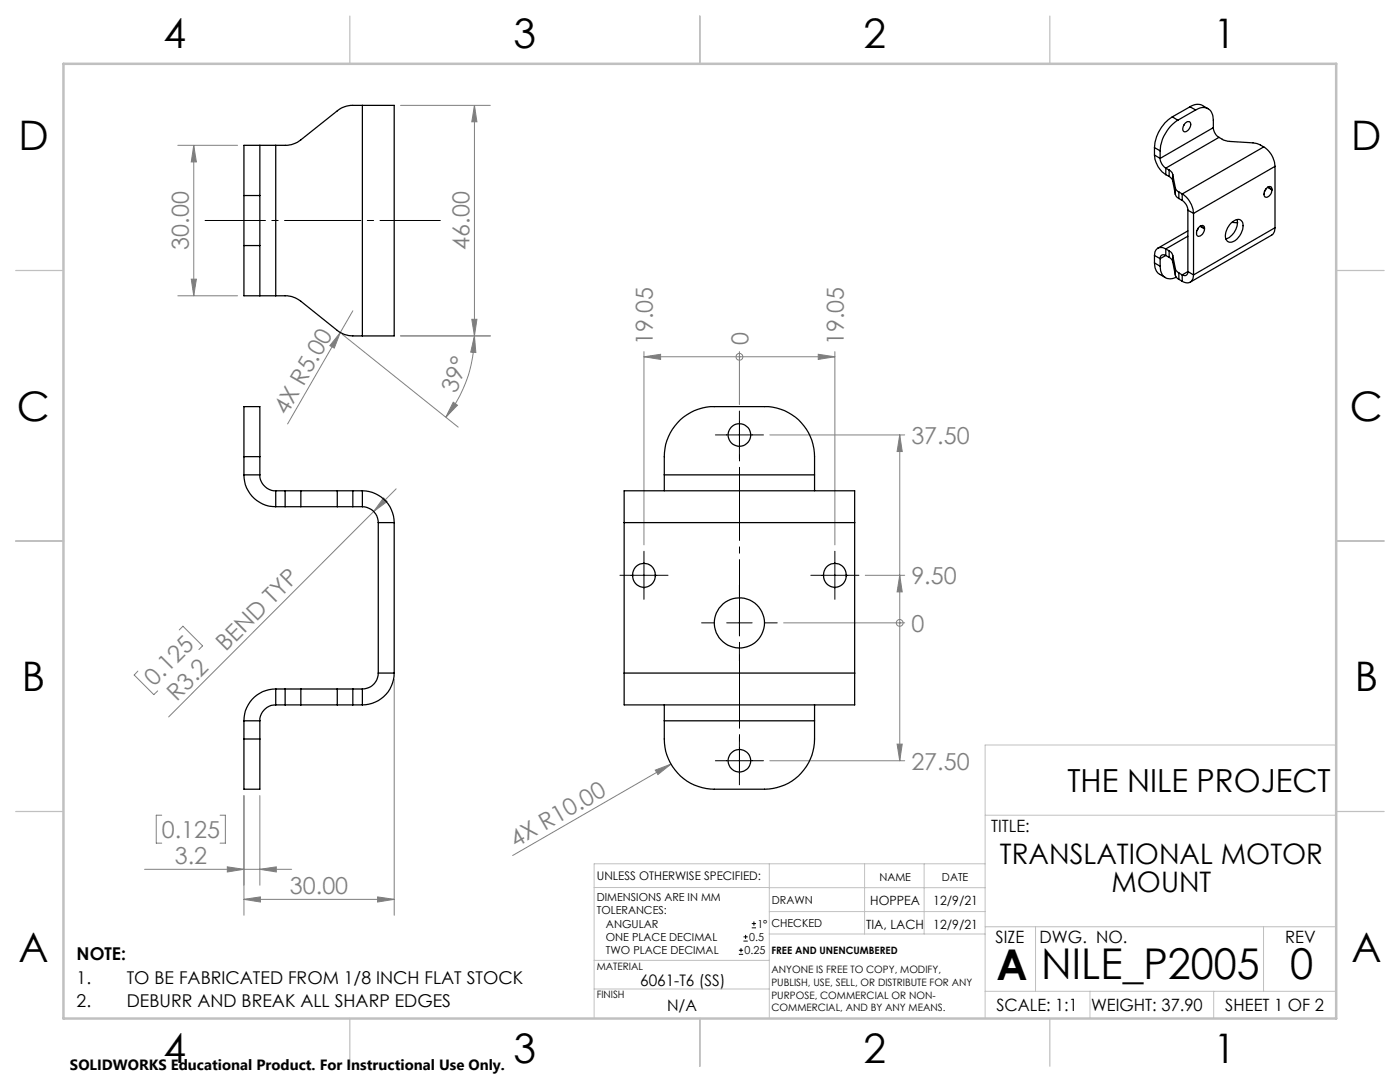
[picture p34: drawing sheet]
<svg xmlns="http://www.w3.org/2000/svg" width="279mm" height="216mm" viewBox="0 0 279 216" stroke-linecap="round" stroke-linejoin="round" font-family="sans-serif">
<defs><g id="words">
<g font-size="8.5">
<text x="198.9" y="195.5">A</text>
<text x="207.8" y="195.4">NILE_P2005</text>
<text x="257.4" y="195.4">0</text>
</g>
<g font-size="8.1">
<text x="32.7" y="9.7">4</text>
<text x="102.5" y="9.7">3</text>
<text x="172.4" y="9.7">2</text>
<text x="242.2" y="9.7">1</text>
<text x="3.7" y="30">D</text>
<text x="269.7" y="30">D</text>
<text x="3.4" y="83.9">C</text>
<text x="269.4" y="83.9">C</text>
<text x="4.4" y="137.9">B</text>
<text x="270.4" y="137.9">B</text>
<text x="3.7" y="191.9">A</text>
<text x="269.7" y="191.9">A</text>
<text x="32.7" y="212.2">4</text>
<text x="102.5" y="212.2">3</text>
<text x="172.4" y="212.2">2</text>
<text x="242.2" y="212.2">1</text>
</g>
<text font-size="6.3" x="213" y="158">THE NILE PROJECT</text>
<g font-size="5.6">
<text x="199.6" y="172.3">TRANSLATIONAL MOTOR</text>
<text x="221.8" y="178">MOUNT</text>
</g>
<g font-size="4.7" fill="#808080">
<text x="37.7" y="49.8" transform="rotate(-90 37.7 49.8)">30.00</text>
<text x="93.7" y="49.8" transform="rotate(-90 93.7 49.8)">46.00</text>
<text x="130.3" y="68.9" transform="rotate(-90 130.3 68.9)">19.05</text>
<text x="149.3" y="68.9" transform="rotate(-90 149.3 68.9)">0</text>
<text x="168.4" y="68.9" transform="rotate(-90 168.4 68.9)">19.05</text>
<text x="57.2" y="83" transform="rotate(-60 57.2 83)">4X R5.00</text>
<text x="91.1" y="78.6" transform="rotate(-71 91.1 78.6)">39°</text>
<text x="181.9" y="88.5">37.50</text>
<text x="181.9" y="116.5">9.50</text>
<text x="45.1" y="130.1" transform="rotate(-45 45.1 130.1)">BEND TYP</text>
<text x="181.9" y="126">0</text>
<text x="30.8" y="137.1" transform="rotate(-45 30.8 137.1)">0.125</text>
<text x="35.3" y="140" transform="rotate(-45 35.3 140)">R3.2</text>
<text x="181.9" y="153.5">27.50</text>
<text x="32.3" y="167.2">0.125</text>
<text x="34.9" y="172.4">3.2</text>
<text x="102.9" y="169.2" transform="rotate(-30 102.9 169.2)">4X R10.00</text>
<text x="57.9" y="178.4">30.00</text>
</g>
<g font-size="3.5">
<text x="15.3" y="191.6">NOTE:</text>
<text x="15.3" y="196.4">1.</text>
<text x="25.3" y="196.4">TO BE FABRICATED FROM 1/8 INCH FLAT STOCK</text>
<text x="15.3" y="200.9">2.</text>
<text x="25.3" y="200.9">DEBURR AND BREAK ALL SHARP EDGES</text>
</g>
<g font-size="3.4">
<text x="197.8" y="166">TITLE:</text>
<text x="198.7" y="188.1">SIZE</text>
<text x="207.5" y="188.1">DWG. NO.</text>
<text x="256.5" y="188.2">REV</text>
<text x="198.8" y="201.7">SCALE: 1:1</text>
<text x="217.7" y="201.8">WEIGHT: 37.90</text>
<text x="244.5" y="201.7">SHEET 1 OF 2</text>
</g>
<g font-size="3.2">
<text x="127.8" y="196.7">6061-T6 (SS)</text>
<text x="133.1" y="201.8">N/A</text>
</g>
<text font-size="3" x="14" y="213.5">SOLIDWORKS Educational Product. For Instructional Use Only.</text>
<g font-size="2.5">
<text x="172.9" y="185.4">TIA, LACH</text>
<text x="173.7" y="180.6">HOPPEA</text>
<text x="186.3" y="185.4">12/9/21</text>
<text x="186.3" y="180.6">12/9/21</text>
</g>
<text font-size="2.4" x="119.1" y="175.6">UNLESS OTHERWISE SPECIFIED:</text>
<g font-size="2.2">
<text x="119.1" y="179.8">DIMENSIONS ARE IN MM</text>
<text x="175.5" y="175.9">NAME</text>
<text x="188" y="175.9">DATE</text>
<text x="119.1" y="182.5">TOLERANCES:</text>
<text x="120.9" y="185.1">ANGULAR</text>
<text x="151.2" y="185.1">1°</text>
<text x="154" y="185">CHECKED</text>
<text x="154" y="180.3">DRAWN</text>
<text x="120.9" y="187.8">ONE PLACE DECIMAL</text>
<text x="120.9" y="190.4">TWO PLACE DECIMAL</text>
<text x="148.6" y="190.4">0.25</text>
<text x="149.5" y="187.8">0.5</text>
</g>
<g font-size="2">
<text x="154" y="190.4">FREE AND UNENCUMBERED</text>
<text x="119.1" y="193.5">MATERIAL</text>
<text x="154" y="194.2">ANYONE IS FREE TO COPY, MODIFY,</text>
<text x="154" y="196.7">PUBLISH, USE, SELL, OR DISTRIBUTE FOR ANY</text>
<text x="119.1" y="199.2">FINISH</text>
<text x="154" y="199.2">PURPOSE, COMMERCIAL OR NON-</text>
<text x="154" y="201.8">COMMERCIAL, AND BY ANY MEANS.</text>
</g>
</g></defs>
<g fill="none" stroke="#000" stroke-width=".2">
<path d="M142.8 86.8h9.6M147.6 82v9.6M123.7 114.8h9.6M128.5 110v9.6M147.6 116.8v2.4M161.8 114.8h9.6M166.6 110v9.6M140 124.3h2.5M145 124.3h5.1M147.6 121.7v5.1M147.6 129.4v2.4M152.6 124.3h2.5"/>
<path d="M142.8 151.8h9.6M147.6 147v9.6M147.5 190.4h.8M147.5 189.6h.8M147.9 189.2v.8M148.4 187.8h.8M148.4 186.9h.8M148.8 186.5v.9M150 185.1h.9M150 184.3h.9M150.5 183.9v.8"/>
</g>
<g fill="none" stroke="#808080" stroke-width=".2">
<path d="M35.5 29h11.9M38.7 29v30M38.7 29l.5 3.3h-1zM79.9 21h18M94.7 21l.5 3.3h-1zM94.7 21v46M35.5 59h11.9M38.2 55.7h1l-.5 3.3zM67.9 66.4l-1.2 3.1-.9-.5zM67.9 66.4l-10.5 18.2M68.3 66.7l23.1 18.5M70.4 62l-2.5 4.4"/>
<path d="M79.9 67h18M94.2 63.7h1l-.5 3.3zM94.7 67l.3 3.3h-1.1zM94.7 67a26 26 0 0 1-5.7 16.3M128.5 71.2h38.1M128.5 70.2v38.5M128.5 71.2l3.3-.5v1zM147.6 71.2h.1M147.6 70.2v10.6M163.3 70.7l3.3 .5-3.3 .5zM166.6 70.2v38.5M76.6 99.3l.7 .8-2.7 2z"/>
<path d="M79.1 97.5l-4.5 4.6M90.5 80.3l.8 .6-2.3 2.4zM153.6 86.8h27M179.6 86.8v65M179.6 86.8l.5 3.3h-1.1zM74.6 102.1l-40.9 41M172.7 114.8h7.9M179.6 114.8l.5 3.3h-1.1zM27.5 133.9l-.7 .8 3.9 3.9 .8-.7M35.8 125.7l.7-.7 3.9 3.9-.7 .7M78.7 135.6v47M156.4 124.3h24.2"/>
<path d="M179.6 124.3h.1M48.7 158.8v23.8M51.9 158.8v17.8M130.8 153.7l3.1-1.2-2.6 2.1zM133.9 152.5l-31.6 18.2M153.6 151.8h27M179 148.5h1.1l-.5 3.3zM28.9 173.5h29.3M32.3 162.7h-1.1v5.5h1.1M43.9 162.7h1.1v5.5h-1.1M45.4 173l3.3 .5-3.3 .5zM48.7 179.5l3.3-.5v1z"/>
<path d="M48.7 179.5h30M51.9 173.5l3.2-.5v1zM75.4 179l3.3 .5-3.3 .5z"/>
<circle cx="147.6" cy="71.2" r=".68"/>
<circle cx="179.6" cy="124.3" r=".68"/>
</g>
<path d="M87.9 44h-47" fill="none" stroke="#000" stroke-width=".2" stroke-dasharray="15.2 1.3 1.3 1.3" stroke-dashoffset="3.2"/>
<path d="M147.6 84.8v13.1M147.6 153.8v-13.2" fill="none" stroke="#000" stroke-width=".2" stroke-dasharray="15.2 1.3 1.3 1.3" stroke-dashoffset="10.6"/>
<path d="M147.6 140.6v-42.7" fill="none" stroke="#000" stroke-width=".2" stroke-dasharray="15.2 1.3 1.3 1.3" stroke-dashoffset="5.3"/>
<g fill="none" stroke="#c0c0c0" stroke-width=".2">
<path d="M266.7 148.7h-70.1v54.5M118.6 177.1h34.9M153.5 172.4v30.8M153.5 177.1h43.1M172.5 172.4v14M184.4 172.4v14M196.6 172.4h-78v30.8M196.6 162.7h70.1M118.6 197.3h34.9M118.6 191.6h34.9M153.5 186.4h43.1M153.5 181.9h43.1"/>
<path d="M196.6 197.8h70.1M196.6 184.9h70.1M206.7 184.9v12.9M217.5 197.8v5.4M242.2 197.8v5.4M252.2 184.9v12.9"/>
</g>
<path d="M69.8 3.2v9.5M139.7 3.2v9.5M209.5 3.2v9.5M3.1 54h9.6M266.7 54h9.5M3.1 107.9h9.6M266.7 107.9h9.5M3.1 161.9h9.6M266.7 161.9h9.5M69.8 203.2v9.6M139.7 203.2v9.6M209.5 203.2v9.6" fill="none" stroke="#c0c0c0" stroke-width=".25"/>
<path d="M12.7 12.7h254v190.5h-254z" fill="none" stroke="#c0c0c0" stroke-width=".5"/>
<g fill="#808080">
<path d="M130.8 153.7l3.1-1.2-2.6 2.1z"/>
<path d="M76.6 99.3l.7 .8-2.7 2z"/>
<path d="M67.9 66.4l-1.2 3.1-.9-.5z"/>
<path d="M179.6 114.8l.5 3.3h-1.1zM179.6 86.8l.5 3.3h-1.1zM179 148.5h1.1l-.5 3.3z"/>
<path d="M163.3 70.7l3.3 .5-3.3 .5zM128.5 71.2l3.3-.5v1z"/>
<path d="M45.4 173l3.3 .5-3.3 .5zM51.9 173.5l3.2-.5v1z"/>
<path d="M48.7 179.5l3.3-.5v1zM75.4 179l3.3 .5-3.3 .5z"/>
<path d="M90.5 80.3l.8 .6-2.3 2.4zM94.7 67l.3 3.3h-1.1z"/>
<path d="M38.7 29l.5 3.3h-1zM38.2 55.7h1l-.5 3.3z"/>
<path d="M94.7 21l.5 3.3h-1zM94.2 63.7h1l-.5 3.3z"/>
</g>
<g fill="none" stroke="#000" stroke-width=".25">
<path d="M48.7 39v10M48.7 39h3.2M51.9 29v10M51.9 29h-3.2v10M51.9 29h3.1M51.9 39v10M55 29v30M72.3 21h-1.9a4.9 4.9 0 0 0-3.1 1.1l-7.3 5.8a5.1 5.1 0 0 1-3.1 1.1h-1.9M72.3 21h6.4v46h-6.4M72.3 21v46M230.4 30.9v.3a4.9 4.9 0 0 0 2.3 3.7M230.4 29.5l1.1 .6"/>
<path d="M230.4 30.9l1.1 .7M230.4 29.5v1.4M231.5 31.6l.4 1.2 .8 .7M231.5 30.1v1.5M232.7 33.5l.6 .4M232.7 33.5v1.4M232.7 34.9l.6 .3M233.3 33.9l.5 .4 .2 .5M233.3 35.2l.5 .4 .2 .5M233.3 33.9v1.3M234 23.3a7.9 7.9 0 0 0-3.6 6.2M234 23.3l1.1 .7"/>
<path d="M234 34.8l.6 2.7M234 34.8v1.3M234 36.1l.6 2.7M234.6 37.5l.2 .4 .5 .4M234.6 38.8l.2 .4 .5 .4M234.6 37.5v1.3M235.1 24a8 8 0 0 0-3.6 6.1M235.3 38.3l.6 .4M235.3 39.6l.6 .4M235.3 38.3v1.3M235.9 38.7a5 5 0 0 1 2.3 3.9M235.9 38.7v1.3"/>
<path d="M236.3 24.9v.1M236.6 24.5a.59 .59 0 0 1 .8-.2 .59 .59 0 0 1 .2 .9l-.1 .1a1.01 1.01 0 0 1-1.3 .9 1.42 1.42 0 0 1 .4-1.7zM237.5 21.3a2.37 2.37 0 0 1 2.5-.2l1.1 .6M237.5 21.3l1.1 .6M237.5 21.3l-3.5 2M238.6 21.9a2.09 2.09 0 0 1 2.3-.3 2.09 2.09 0 0 1 1.2 2v1.9M238.6 21.9l-3.5 2.1M242.1 25.5l.2 .6a2.27 2.27 0 0 0 1 1.3M242.1 25.5l-10.6 6.1M243.3 27.4l.8 .5 .9 .3 5 .3 .9 .1 1.3 .7M243.3 27.4l-10.6 6.1M252.2 29.3a4.8 4.8 0 0 1 2.3 3.9"/>
<path d="M252.2 29.3l-16.3 9.4M252.7 37.7l-.4 .5M253 37.4l.9 .5M253 37.3l.9 .5M253.9 37.8a.55 .55 0 0 0-.5-.6 .55 .55 0 0 0-.6 .3l-.5 .8a.62 .62 0 0 0 0 .7 .62 .62 0 0 0 .6 .3 1.63 1.63 0 0 0 1-1.4M253.9 37.8v.1M254.5 33.2l-16.3 9.4M254.5 33.2v12.2M48.7 49v10h3.2M48.7 49h3.2M51.9 49v10M51.9 59h3.1"/>
<path d="M55 59h1.9a5.1 5.1 0 0 1 3.1 1.1l7.3 5.8a4.9 4.9 0 0 0 3.1 1.1h1.9M230.4 52.5a2.5 2.5 0 0 0 1.1 2.3l1.1 .6M230.4 51v1.5M230.4 51l1.1 .6M230.4 52.5l1.1 .6M231.5 53.1a2.1 2.1 0 0 0 2.4 2.5l.9-.3M231.5 51.6v1.5M232.7 49.7a1.37 1.37 0 0 0-1.6-.2 1.37 1.37 0 0 0-.7 1.5M232.7 51a.69 .69 0 0 0-.8-.1 .69 .69 0 0 0-.4 .7M232.7 49.7v1.3M232.7 49.7l.6 .4M232.7 51l.6 .4"/>
<path d="M232.7 51l-1.2 .6M233.3 50.1l.5 .3 .2 .5M233.3 51.4l.5 .4 .2 .4M233.3 50.1v1.3M234 50.9v1.3M234 50.9l.6 2.7M234 52.2l.6 2.7M234.6 53.6l.2 .4 .5 .5M234.6 54.9l.2 .5 .5 .3M234.6 53.6v1.3M235.3 54.5v1.2M235.3 55.7l.6 .4"/>
<path d="M235.3 54.5l.6 .4M235.9 40l.4 .3a2.42 2.42 0 0 1 .8 1.6M235.9 54.9v1.2M237.1 54.2a.7 .7 0 0 1-.4 .7 .7 .7 0 0 1-.8 0M237.1 46.1l-6 3.4M237.1 41.9l1.1 .7M237.1 54.2l1.1 .7M237.1 41.9v12.3M237.1 54.2l-1.2 .7M237.1 47.1l-4.4 2.6M238.2 54.9a1.38 1.38 0 0 1-.7 1.4 1.38 1.38 0 0 1-1.6-.2M238.2 42.6v12.3"/>
<path d="M239.2 45.5l-.3 .5M239.5 45.2l.9 .5M239.6 45.1l.8 .4M240.4 45.5a.55 .55 0 0 0-.4-.5 .55 .55 0 0 0-.7 .3l-.5 .8a.6 .6 0 0 0 0 .7 .6 .6 0 0 0 .7 .3 1.69 1.69 0 0 0 .9-1.4M240.4 45.5v.2M245.7 44.5a1.4 1.4 0 0 1 2.2-.3 3.3 3.3 0 0 1-2.4 4.1 1.28 1.28 0 0 1-.9-1.8l.4-1.1zM245.9 44.4l1.1 .1M246.9 43.8a3.5 3.5 0 0 1-2.2 3.9M254.5 45.4a1.71 1.71 0 0 1-.7 1.5l-16.3 9.4M254.5 45.4l-16.3 9.5M48.7 91.1v-10h3.2v10M48.7 94.8a6.3 6.3 0 0 0 6.3 6.3"/>
<path d="M48.7 91.1v3.7M48.7 91.1h3.2M48.7 94.8h3.2M51.9 94.8a3.2 3.2 0 0 0 3.1 3.1M51.9 91.1v3.7M55 97.9h1.9M55 97.9v3.2M56.9 97.9h3.1M56.9 97.9v3.2M60 97.9h7.3M60 97.9v3.2M67.3 97.9h3.1"/>
<path d="M67.3 97.9v3.2M70.4 97.9v3.2M70.4 97.9h1.9M72.3 97.9a6.4 6.4 0 0 1 6.4 6.4M72.3 97.9v3.2M132.6 94.8v3.1M132.6 94.8a21.9 21.9 0 0 1 .3-6.1 10 10 0 0 1 9.7-7.6h10a9.9 9.9 0 0 1 10 10v3.7M132.6 94.8h30M162.6 94.8v3.1M55 101.1h1.9M56.9 101.1h3.1M60 101.1h7.3"/>
<path d="M67.3 101.1h3.1M70.4 101.1h1.9M72.3 101.1a3.2 3.2 0 0 1 3.2 3.2M75.5 104.3h3.2M75.5 104.3v30M78.7 104.3v30M124.6 104.3v-6.4h46v6.4M124.6 104.3h46M124.6 104.3v30M126.8 113.2a2.31 2.31 0 0 1 3.3-.1 2.31 2.31 0 0 1 0 3.3 2.31 2.31 0 0 1-3.3 0 2.63 2.63 0 0 1 0-3.2zM164.9 113.2a2.31 2.31 0 0 1 3.3-.1 2.31 2.31 0 0 1 0 3.3 2.31 2.31 0 0 1-3.3 0 2.63 2.63 0 0 1 0-3.2zM170.6 104.3v30"/>
<path d="M55 137.5a6.3 6.3 0 0 0-6.3 6.3M55 137.5h1.9M55 137.5v3.2M56.9 137.5h3.1M56.9 137.5v3.2M60 137.5h7.3M60 137.5v3.2M67.3 137.5h3.1M67.3 137.5v3.2M70.4 137.5v3.2M70.4 137.5h1.9M72.3 137.5v3.2"/>
<path d="M75.5 134.3a3.2 3.2 0 0 1-3.2 3.2M75.5 134.3h3.2M78.7 134.3a6.4 6.4 0 0 1-6.4 6.4M124.6 134.3v6.4h46v-6.4M124.6 134.3h46M48.7 147.5v10h3.2v-10M48.7 143.8h3.2M48.7 147.5h3.2M48.7 143.8v3.7M51.9 143.8v3.7M55 140.7a3.2 3.2 0 0 0-3.1 3.1M55 140.7h1.9"/>
<path d="M56.9 140.7h3.1M60 140.7h7.3M67.3 140.7h3.1M70.4 140.7h1.9M132.6 140.7v3.1M132.6 143.8a21.4 21.4 0 0 0 .3 6.1 10 10 0 0 0 9.7 7.6h10a10 10 0 0 0 10-10v-3.7M132.6 143.8h30M162.6 140.7v3.1"/>
<circle cx="147.6" cy="86.8" r="2.26"/>
<circle cx="147.6" cy="124.3" r="5"/>
<circle cx="147.6" cy="151.8" r="2.25"/>
</g>
<use href="#words"/>
</svg>
